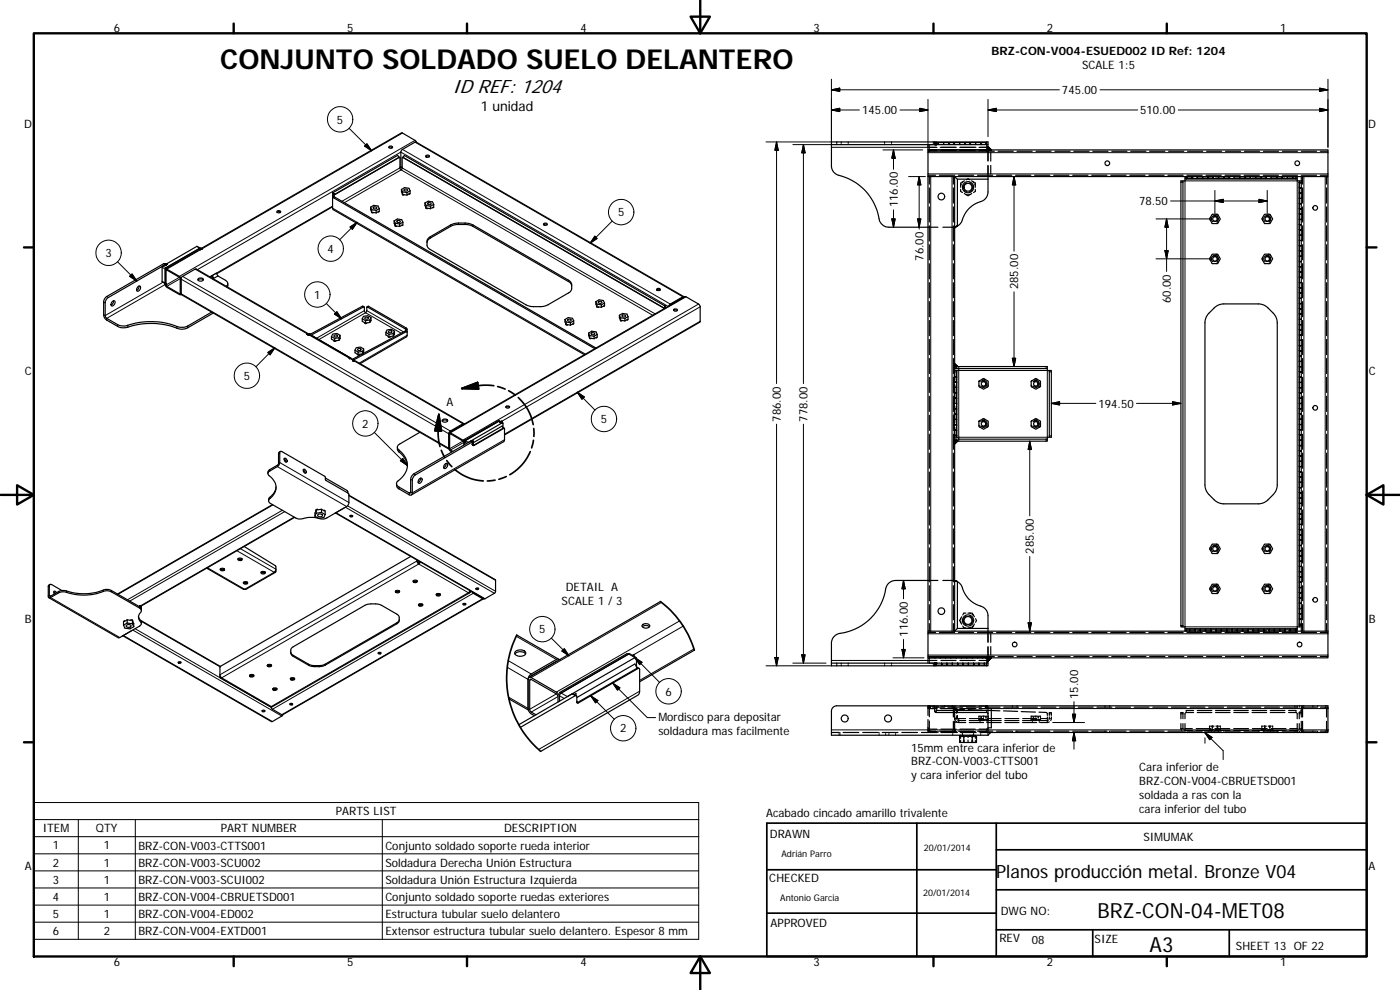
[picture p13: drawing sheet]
<svg xmlns="http://www.w3.org/2000/svg" width="420mm" height="297mm" viewBox="0 0 420 297" stroke-linecap="round" stroke-linejoin="round" font-family="sans-serif">
<defs><g id="words">
<text font-size="8.2" x="66" y="20.7">CONJUNTO SOLDADO SUELO DELANTERO</text>
<g font-size="6.3">
<text x="329.4" y="275.4">BRZ-CON-04-MET08</text>
<text x="345" y="285.6">A3</text>
</g>
<text font-size="5.8" x="135.8" y="28">ID REF: 1204</text>
<text font-size="5.5" x="298.9" y="263.4">Planos producción metal. Bronze V04</text>
<text font-size="4.1" x="144.3" y="33.4">1 unidad</text>
<g font-size="3.5">
<text x="34.2" y="9.6">6</text>
<text x="104.2" y="9.6">5</text>
<text x="174.2" y="9.6">4</text>
<text x="244.2" y="9.6">3</text>
<text x="314.2" y="9.6">2</text>
<text x="384.2" y="9.6">1</text>
<text x="297.6" y="16.5">BRZ-CON-V004-ESUED002 ID Ref: 1204</text>
<text x="324.7" y="20.7">SCALE 1:5</text>
<text x="318.7" y="28.2">745.00</text>
<text x="258.7" y="34.3">145.00</text>
<text x="342.2" y="34.3">510.00</text>
<text x="7.3" y="38.4">D</text>
<text x="101.1" y="37.1">5</text>
<text x="410.6" y="38.4">D</text>
<text x="185.5" y="64.9">5</text>
<text x="269.4" y="62.2" transform="rotate(-90 269.4 62.2)">116.00</text>
<text x="341.8" y="61.6">78.50</text>
<text x="31.7" y="77.2">3</text>
<text x="98.3" y="75.9">4</text>
<text x="277.1" y="78.3" transform="rotate(-90 277.1 78.3)">76.00</text>
<text x="94.3" y="89.7">1</text>
<text x="305.6" y="86.8" transform="rotate(-90 305.6 86.8)">285.00</text>
<text x="351.4" y="91" transform="rotate(-90 351.4 91)">60.00</text>
<text x="7.4" y="112.6">C</text>
<text x="410.8" y="112.6">C</text>
<text x="73.2" y="114">5</text>
<text x="134" y="121.7">A</text>
<text x="329.7" y="122.3">194.50</text>
<text x="108.7" y="128.4">2</text>
<text x="180.3" y="127">5</text>
<text x="234.3" y="126.5" transform="rotate(-90 234.3 126.5)">786.00</text>
<text x="242.4" y="126.5" transform="rotate(-90 242.4 126.5)">778.00</text>
<text x="310.3" y="166.2" transform="rotate(-90 310.3 166.2)">285.00</text>
<text x="169.8" y="177.2">DETAIL A</text>
<text x="168.5" y="181.4">SCALE 1 / 3</text>
<text x="7.4" y="186.9">B</text>
<text x="161.8" y="190">5</text>
<text x="272.4" y="191.1" transform="rotate(-90 272.4 191.1)">116.00</text>
<text x="410.8" y="186.9">B</text>
<text x="199.7" y="208.7">6</text>
<text x="323.6" y="209.7" transform="rotate(-90 323.6 209.7)">15.00</text>
<text x="186.1" y="219.8">2</text>
<text x="197.6" y="216.3">Mordisco para depositar</text>
<text x="197.6" y="220.5">soldadura mas facilmente</text>
<text x="273.4" y="225.5">15mm entre cara inferior de</text>
<text x="273.4" y="229.7">BRZ-CON-V003-CTTS001</text>
<text x="273.4" y="233.8">y cara inferior del tubo</text>
<text x="341.9" y="231.4">Cara inferior de</text>
<text x="341.9" y="235.5">BRZ-CON-V004-CBRUETSD001</text>
<text x="341.9" y="239.7">soldada a ras con la</text>
<text x="100.8" y="244.6">PARTS LIST</text>
<text x="229.9" y="245.1">Acabado cincado amarillo trivalente</text>
<text x="341.9" y="243.9">cara inferior del tubo</text>
<text x="12.8" y="249.7">ITEM</text>
<text x="28.8" y="249.8">QTY</text>
<text x="66.3" y="249.7">PART NUMBER</text>
<text x="151.3" y="249.8">DESCRIPTION</text>
<text x="231.1" y="251.4">DRAWN</text>
<text x="15.9" y="254.9">1</text>
<text x="31.1" y="254.9">1</text>
<text x="41.5" y="254.9">BRZ-CON-V003-CTTS001</text>
<text x="115.7" y="254.9">Conjunto soldado soporte rueda interior</text>
<text x="343.2" y="252.3">SIMUMAK</text>
<text x="7.4" y="261.1">A</text>
<text x="15.9" y="260">2</text>
<text x="31.1" y="260">1</text>
<text x="41.5" y="260">BRZ-CON-V003-SCU002</text>
<text x="115.7" y="260.2">Soldadura Derecha Unión Estructura</text>
<text x="410.8" y="261.1">A</text>
<text x="15.9" y="265.2">3</text>
<text x="31.1" y="265.1">1</text>
<text x="41.5" y="265.2">BRZ-CON-V003-SCUI002</text>
<text x="115.7" y="265.3">Soldadura Unión Estructura Izquierda</text>
<text x="230.9" y="264.6">CHECKED</text>
<text x="15.9" y="270.3">4</text>
<text x="15.9" y="275.4">5</text>
<text x="31.1" y="270.3">1</text>
<text x="31.1" y="275.4">1</text>
<text x="41.5" y="270.3">BRZ-CON-V004-CBRUETSD001</text>
<text x="41.5" y="275.4">BRZ-CON-V004-ED002</text>
<text x="115.7" y="270.3">Conjunto soldado soporte ruedas exteriores</text>
<text x="115.7" y="275.4">Estructura tubular suelo delantero</text>
<text x="300.3" y="274.5">DWG NO:</text>
<text x="15.9" y="280.6">6</text>
<text x="31.1" y="280.6">2</text>
<text x="41.5" y="280.6">BRZ-CON-V004-EXTD001</text>
<text x="115.7" y="280.6">Extensor estructura tubular suelo delantero. Espesor 8 mm</text>
<text x="231.3" y="278.2">APPROVED</text>
<text x="299.9" y="282.6">REV</text>
<text x="309.7" y="283.3">08</text>
<text x="328.5" y="283">SIZE</text>
<text x="370.9" y="285.1">SHEET 13 OF 22</text>
<text x="34.2" y="289.9">6</text>
<text x="104.2" y="289.9">5</text>
<text x="174.2" y="289.9">4</text>
<text x="244.2" y="289.9">3</text>
<text x="314.2" y="289.9">2</text>
<text x="384.2" y="289.9">1</text>
</g>
<g font-size="2.7">
<text x="234.5" y="257.1">Adrián Parro</text>
<text x="277.3" y="255.2">20/01/2014</text>
<text x="277" y="268.7">20/01/2014</text>
<text x="234.2" y="270.2">Antonio Garcia</text>
</g>
</g></defs>
<g fill="none" stroke="#000" stroke-width=".36">
<path d="M99.8 59.5l.2-.2 78.5 45.3M99.9 59.3l.5-.2 78.4 45.3M100 57.8l.3 .6M100 58.2l.3 .2M100 57.8l19.4-11.2 .3 .6-19.4 11.2M100 57.8v.4M100 58.2l-.2 .5v3.9l.2 .3 75.4 43.5M116.7 44.3l.4-.2 .7 .2M116.7 44a.57 .57 0 0 1 .7-.2 .57 .57 0 0 1 .4 .5 .57 .57 0 0 1-.7 .2 .57 .57 0 0 1-.4-.5zM119.6 47l.3 .2M120.4 50.2l-.4 .2M120.5 56.8v.8l.3 .9"/>
<path d="M120.5 56.8l.9-.5 1.3 .2 .4 .8M120.5 56.8l.3 .8 1.3 .2M120.7 50.5l-.4-.5 .1-4.8 4.4-2.6 80.5 46.4M120.8 58.5h1.3M120.8 57.6v.9M121 47.2l.3-.6 78.4 45.3M121 47.2l78.3 45.3M121 47.2l-.3 .2v3.1a.35 .35 0 0 1-.3 .5 .35 .35 0 0 1-.4-.5l-.1-3.3-19.5 11.2-.2 .7M121.1 47.1l-.3 .1M121.3 56.9a.5 .5 0 0 1 .6-.2 .5 .5 0 0 1 .3 .5 .54 .54 0 0 1-.5 .2 .54 .54 0 0 1-.4-.5zM122.1 57.8v.7M123.1 57.3l-1 .5"/>
<path d="M123.1 57.3v.8l-1 .4M125 42.7l-.4-.6-4.2-2.2-60.2 34.7M127.8 46.7a.52 .52 0 0 1 .7-.2 .52 .52 0 0 1 .2 .6 .58 .58 0 0 1-.6 .1 .58 .58 0 0 1-.3-.5zM127.8 47l.4-.2 .7 .2M249.5 43.4v6.3a3.2 3.2 0 0 0 3.2 3.2 16.3 16.3 0 0 1 11.3 13.6 3 3 0 0 0 2.8 1.7h14.7M249.5 43.4h46.6M252.5 42.6v.2M252.5 43.1v.3M254.6 42.6v.2M254.6 43.1v.3M265.5 42.6v.2M265.5 43.1v.3"/>
<path d="M267.6 42.6v.2M267.6 43.1v.3M278.5 45.4h.1M278.5 45v8M278.5 53v136.4h8M278.5 53h8M278.5 52.6h2.3M278.5 45h.4M278.5 43.4v1.6M278.8 45.4h19.6M278.9 45.2h2.3M278.9 53v2.2"/>
<path d="M278.9 56.4v4.5M278.9 45h17.2M278.9 44.2h2.3M278.9 45h.1M278.9 45v.4l.1-.2M279.1 45.1l-.1 .1M279.3 45h-.4h17.2M280.5 42.6v.8M280.5 42.6h16v.8M280.5 42.6h-31v.8M280.5 42.8l.6 .6M280.9 43.4v-.6h15.2v.6"/>
<path d="M281.2 45l-2.3 .1M281.9 52.6h4.6M282.4 45h4.5M282.4 45.2h4.5M282.4 44.2h4.5M286.1 53v2.2M286.1 56.4v4.5M286.5 53h104M286.5 53v61.2M286.5 53l.8 .8v14M287.3 53.8h9.2M287.6 52.6h4.6"/>
<path d="M288.1 45h4.6M288.1 45.2h4.6M288.1 44.2h4.6M288.3 55.4v.8M288.3 56.8v.6l.6 .4M288.5 55.2l-.2 .4M288.5 54.8l-.2 .3M288.9 54.6l-.2 .3M288.9 54.6l-.2 .1M289.4 58.1l.5 .3M289.4 54.3l-.5 .3M289.9 58.4h.4"/>
<path d="M289.9 58.4l.2 .1M290.7 58.4h.4M290.7 58.6h-.4M291.1 54l-.6-.4-.5 .4M291.1 58.4l-.2 .1M291.6 54.3l.5 .3M291.6 58.1l-.5 .3M292.1 54.6l.2 .3M292.1 54.6l.2 .1M292.5 55.2l.2 .4M292.5 54.8l.2 .3M292.7 56.8v.6l-.5 .4"/>
<path d="M292.7 55.4v.8M293.4 52.6h4.5M293.8 45l2.3 .1M293.8 44.2h2.3M295.7 45l.2 .1M295.9 45h.2M296 45.1l.1 .2M296.1 43.4h.4v1.6M296.1 45h.4M296.1 45.2h-2.3M296.1 45v.4l-.1-.2M296.5 45h102v8"/>
<path d="M296.5 45v3.3M296.5 44l1 1h-1M296.5 49.6v8a3.2 3.2 0 0 1-2.8 3.1 8.5 8.5 0 0 0-5.2 6l-1.2 1.2M297.3 45.8v2.5M297.3 49.6v2.6M299.1 52.6h4.5M299.5 45.4h4.6M304.8 52.6h4.6M305.2 45.4h4.6M310.5 52.6h4.6M310.9 45.4h4.6M316.2 52.6h4.6"/>
<path d="M316.6 45.4h4.6M321.9 52.6h4.6M322.3 45.4h4.5M327.6 52.6h4.6M328 45.4h4.5M333.4 52.6h4.5M333.7 45.4h4.5M339.1 52.6h4.6M339.3 45.4h4.6M344.8 52.6h4.6M345 45.4h4.6M350.5 52.6h4.6"/>
<path d="M350.7 45.4h4.6M354.4 54.3h.6v133.8h-.6zM355.6 53.7a.42 .42 0 0 1 0 .6 .42 .42 0 0 1-.6 0M356 53v.6h32.9v-.6M356.2 52.6h4.6M356.4 45.4h4.6M358.2 53.1h-2.6v.6h33.7v-.6h-2.6M359.3 53.1h4.4M361.9 52.6h4.6M362.1 45.4h4.5M364.8 53.1h4.4M367.7 52.6h4.5"/>
<path d="M367.8 45.4h4.5M370.3 53.1h4.3M373.4 52.6h4.6M373.5 45.4h4.5M375.8 53.1h4.3M379.1 52.6h4.6M379.2 45.4h4.5M381.2 53.1h4.4M384.8 52.6h4.6M384.9 45.4h4.5M389.3 53.7a.42 .42 0 0 0 0 .6 .42 .42 0 0 0 .6 0M389.9 54.7v133"/>
<path d="M389.9 54.7h.6M390.5 52.6h4.6M390.5 53h8v136.4M390.5 54.3h-.6v.4M390.5 53v136.4M390.6 45.4h4.5M390.9 53v2.2M390.9 56.4v4.5M396.2 52.6h2.3M396.2 45.4h2.3M398.1 53v2.2M398.1 56.4v4.5"/>
<path d="M48.9 79.8l-.2 .4v4.2l.9 .7M49.7 79.3l-.6-.2-17.1 9.9-.5 .5-.4 1.1 .2 4.5 .7 1 3.3 1.8a5 5 0 0 0 4.6-.2 23.5 23.5 0 0 1 14.2 1l2-.2 7.9-4.6M60 74.5l.2 .1M60 74.5l.2 .2-10.1 5.8M60 74.5l-10.2 5.8M60.1 74.5l-1.1-.6-26.5 15.4a1.9 1.9 0 0 0-.9 1.6l.1 4.3 3.6 2.2a4.4 4.4 0 0 0 3.8-.1 23 23 0 0 1 15 .9l2-.3 7.4-4.3M60.2 74.5h.2M83.1 63.7l.6-.2 .5 .2M83.2 63.4a.58 .58 0 0 1 .6-.2 .58 .58 0 0 1 .4 .5 .58 .58 0 0 1-.6 .2 .58 .58 0 0 1-.4-.5zM99.8 62l-34.8 20.1M111.2 62.2l.4 1.6M111.2 62.2l1-.6 1.3 .2 .3 .8"/>
<path d="M111.2 62.2l.4 .7 1.3 .2M111.6 63.8l1.3 .1M111.6 62.9v.9M112 62.2l.2-.1a.5 .5 0 0 1 .5-.1 .5 .5 0 0 1 .3 .5 .56 .56 0 0 1-.6 .2 .56 .56 0 0 1-.4-.5zM112.9 63.1v.8M113.8 62.6l-.9 .5M113.8 62.6v.9l-.9 .4M118.3 66.3v.7l.3 .9M118.3 66.3l1-.6 1.3 .2 .3 .8M118.3 66.3l.3 .7 1.3 .2M118.6 67.9h1.3M118.6 67v.9"/>
<path d="M119.1 66.3a.5 .5 0 0 1 .6-.2 .5 .5 0 0 1 .3 .6 .55 .55 0 0 1-.5 .1 .55 .55 0 0 1-.4-.5zM119.9 67.2v.7M120.9 66.7l-1 .5M120.9 66.7v.8l-1 .4M127.5 60.9v.8l.4 .8M127.5 60.9l1-.5 1.3 .2 .4 .7M127.5 60.9l.4 .8 1.3 .2M127.9 62.5l1.3 .1M127.9 61.7v.8M128.2 72.8l.2-.7 .7-.7 6.5-3.7 1.6-.3 3.6 .1 1.1 .4 29 16.7 .7 1.2M128.4 61a.5 .5 0 0 1 .6-.3 .5 .5 0 0 1 .3 .6 .56 .56 0 0 1-.9-.3zM128.6 71.4l7.3-4.2 1.3-.2 2.4-.1 2 .4 29.3 16.9 .6 1v1.6l-.6 .9-6.7 3.9-1.2 .3-2.8 .1-2.1-.4-29.2-16.9-.5-.4-.2-.8v-1.4z"/>
<path d="M129.2 61.9v.7M130.2 61.3l-1 .6M130.2 61.3v.9l-1 .4M163.2 67.1a.5 .5 0 0 1 .6-.2 .5 .5 0 0 1 .3 .6 .54 .54 0 0 1-.6 .1 .54 .54 0 0 1-.3-.5zM163.2 67.4l.5-.2 .5 .2M278.9 62.1v4.5M278.9 67.8v4.5M278.9 73.4v4.6M278.9 79.1v4.6M283 68.2h3.1M286.1 62.1v4.5M286.1 67.8v4.5"/>
<path d="M286.1 73.4v4.6M286.1 79.1v4.6M286.5 68.1h-.2M286.5 68.1h.1M286.5 68.1l.8-.3zM286.6 68.1h.1M287.2 67.9l-.7 .2M287.2 67.9h.1M287.3 67.9h.1M287.3 67.9h-.1M363.2 65.3v.3M363.2 65.8v.2"/>
<path d="M363.2 77.3v.3M363.2 77.8v.2M363.8 76.3h1.6l.8 1.4-.8 1.4h-1.6l-.8-1.4zM363.8 64.3h1.6l.8 1.4-.8 1.4h-1.6l-.8-1.4zM364 78.5a1.05 1.05 0 0 1-.2-1.5 1.05 1.05 0 0 1 1.6 0 1.05 1.05 0 0 1-.2 1.5M364 66.5a1.04 1.04 0 0 1-.2-1.5 1.04 1.04 0 0 1 1.6 0 1.04 1.04 0 0 1-.2 1.5M365 76.3l.2 .1M365 64.3l.2 .1M365.2 79l-.2 .1M365.2 67l-.2 .1M365.4 76.5l.2 .1M365.4 64.5l.2 .1"/>
<path d="M365.6 78.7l-.2 .1M365.6 66.7l-.2 .1M378.9 65.3v.3M378.9 65.8v.2M378.9 77.3v.3M378.9 77.8v.2M379.5 64.3h1.6l.8 1.4-.8 1.4h-1.6l-.8-1.4zM379.5 76.3h1.6l.8 1.4-.8 1.4h-1.6l-.8-1.4zM379.7 66.5a1.04 1.04 0 0 1-.2-1.5 1.04 1.04 0 0 1 1.6 0 1.04 1.04 0 0 1-.2 1.5M379.7 78.5a1.05 1.05 0 0 1-.2-1.5 1.05 1.05 0 0 1 1.6 0 1.05 1.05 0 0 1-.2 1.5M380.7 64.3l.2 .1M380.7 76.3l.2 .1"/>
<path d="M380.9 67l-.2 .1M380.9 79l-.2 .1M381.1 64.5l.2 .1M381.1 76.5l.2 .1M381.3 66.7l-.2 .1M381.3 78.7l-.2 .1M390.9 62.1v4.5M390.9 67.8v4.5M390.9 73.4v4.6M390.9 79.1v4.6M398.1 62.1v4.5M398.1 67.8v4.5"/>
<path d="M398.1 73.4v4.6M398.1 79.1v4.6M33.6 90.6a.56 .56 0 0 1 .9-.2 .56 .56 0 0 1-.1 .9 .53 .53 0 0 1-.5 .5 .53 .53 0 0 1-.6-.4zM34.1 90.2a1.26 1.26 0 0 1-.8 1.3M41.4 86a.47 .47 0 0 1 .7-.1 .47 .47 0 0 1 0 .7 .67 .67 0 0 1-.4 .7 .67 .67 0 0 1-.7-.2l.1-.5zM41.7 85.8a1.2 1.2 0 0 1-.7 1.3M49.5 85l.1 .2M49.8 81.1l.3-.1 4 2.5-.1 4.6-4.1-2.4zM49.8 80.3l-.2 .5v4.2M49.8 80.3l.3 .2M49.9 80.4l.1 .2M50 80.6l-.2 .1"/>
<path d="M50.1 80.5l-.1 .1M54.3 83.7l-.3-.7-3.9-2.2h-.4l-.1 4.6 .2 .5 4 2.5h.4l.1-.3M54.3 83.7l.4-.7 4.2-2.3 80.4 46.4M54.3 83.7v4.4M54.3 88.1l.2 .3 80.2 46.3M54.4 88.3l-.2 .1M59.4 84a1.1 1.1 0 0 1 1.6 0M59.5 83.6l.1-.1a.87 .87 0 0 1 1.4 .5 .9 .9 0 0 1-.9 .4 .9 .9 0 0 1-.7-.6zM65.4 82.8l2.3 1.3a1.07 1.07 0 0 1 .2 1.9M65.4 82.8l-.5-.8-1.9 1.1M65.4 82.8l-1.5 .8M68.4 85.1l-.2 1"/>
<path d="M108.7 95.7v.7l1 .7M108.7 95.7l1 .5M108.7 95.7l.4-.8 1.3-.2 .9 .6-.3 .7M109.3 92.1l-.5-.2-16 8.4M109.6 95.2a.51 .51 0 0 1 .6-.1 .51 .51 0 0 1 .3 .5 .49 .49 0 0 1-.6 .3 .49 .49 0 0 1-.3-.7zM109.7 96.2v.9M110.1 92.1l.4-.2 11.5 6.5 .2 .3v2.1l-.2 .3-13.9 8M111 96.8l-1.3 .3M111 96l-1.3 .2M111 96v.8M111.2 96.3h.1M111.2 96.3l-.2 .5"/>
<path d="M111.3 95.3l-.1 1M115.8 99.7l.3-.7 1.3-.2 1 .5-.4 .8M115.8 99.7v.8l.9 .7M115.8 99.7l.9 .6M116.7 99.3a.46 .46 0 0 1 .6-.2 .46 .46 0 0 1 .2 .7 .46 .46 0 0 1-.6 .1 .46 .46 0 0 1-.2-.6zM118.4 99.3l-.1 1.1M121.8 99.3l-.1-.6-11.5-6.6-.1 1.1-.4 .6-.3-.5-.2-1.2-15.9 8.5M122.1 99.5l-.5-.2-15.8 8.5M122.2 99.7l-.2-.2-15.9 8.5 .2 .1M169.6 95.9v.7l.3 .9M169.6 95.9l.9-.6 1.3 .2 .4 .8M169.6 95.9l.3 .7 1.3 .2"/>
<path d="M169.9 97.5l1.3 .1M169.9 96.6v.9M170.5 95.8a.49 .49 0 0 1 .6-.1 .49 .49 0 0 1 .2 .5 .47 .47 0 0 1-.6 .2 .47 .47 0 0 1-.2-.6zM171.2 96.8v.8M172.2 96.3l-1 .5M172.2 96.3v.9l-1 .4M176.6 99.9v.8l.4 .9M176.6 99.9l1-.5 1.3 .2 .3 .8M176.6 99.9l.4 .8 1.3 .2M177.4 100a.53 .53 0 0 1 .7-.2 .53 .53 0 0 1 .3 .5 .58 .58 0 0 1-.6 .2 .58 .58 0 0 1-.4-.5zM178.8 90.5l.4 1.6M178.8 90.5l1-.5 1.3 .2 .3 .7"/>
<path d="M178.8 90.5l.4 .7 1.3 .3M179.2 92.1l1.3 .1M179.2 91.2v.9M179.6 90.6a.53 .53 0 0 1 .6-.3 .53 .53 0 0 1 .4 .6 .59 .59 0 0 1-1-.3zM180.5 91.5v.7M181.4 90.9l-.9 .6M181.4 90.9v.9l-.9 .4M185.9 94.6l.4 .8 1.2 .1M185.9 94.6v.8l.4 .8M185.9 94.6l.9-.6 1.4 .3 .3 .7M186.3 96.2l1.2 .1M186.3 95.4v.8"/>
<path d="M186.8 94.6a.51 .51 0 0 1 .6-.1 .51 .51 0 0 1 .3 .5 .48 .48 0 0 1-.7 .2 .48 .48 0 0 1-.2-.6zM187.5 95.5v.8M188.5 95l-1 .5M188.5 95v.9l-1 .4M197.1 86.7a.51 .51 0 0 1 .7-.2 .51 .51 0 0 1 .2 .6 .57 .57 0 0 1-.6 .1 .57 .57 0 0 1-.3-.5zM197.1 87l.4-.2 .7 .2M199.3 92.5l.1 .1M199.7 91.9l-.4 .6M199.7 92.3l.1 .1M199.7 92.3l-.4 .2M199.7 91.9v.4M202.2 93.2l.6-.2 .5 .2"/>
<path d="M202.3 92.8a.58 .58 0 0 1 .6-.1 .58 .58 0 0 1 .4 .5 .52 .52 0 0 1-.7 .2 .52 .52 0 0 1-.3-.6zM205.1 89.3l-4.1 2.3M205.3 89.1l-.4-.1-3.7 2.2-.5 .6M278.9 84.8v4.5M278.9 90.5v4.5M278.9 96.2v4.5M286.1 84.8v4.5M286.1 90.5v4.5M286.1 96.2v4.5M362.8 94l2-1.9 .7-.5 1.3-.4h11.3l1.3 .4 1.1 .8 1.9 1.9 .8 1.6 .1 50.1-.4 1.3-.7 1.1-2 1.9-1.6 .8h-12.2l-2-1.1-1.9-2-.8-1.6-.1-49.6 .4-1.7zM390.9 84.8v4.5M390.9 90.5v4.5"/>
<path d="M390.9 96.2v4.5M398.1 84.8v4.5M398.1 90.5v4.5M398.1 96.2v4.5M93.7 100.8l.1 .1M99.5 101v.7l.9 .7M99.5 101l.9 .5M99.5 101l.3-.8 1.3-.1 1 .5-.4 .7M100.3 100.7a.53 .53 0 0 1 .6-.3 .53 .53 0 0 1 .4 .6 .58 .58 0 0 1-1-.3zM100.4 101.5v.9M101.7 102.1l-1.3 .3M101.7 101.3l-1.3 .2"/>
<path d="M101.7 101.3v.8M102 101.6v.1M102 101.7l-.3 .4M102.1 100.6l-.1 1.1M105 107.3l.2 .1M105.2 107.4h.1M105.2 107.4l.2 .1M106.5 105.1v.7l1 .7M106.5 105.1l1 .5M106.5 105.1l.4-.8 1.3-.2 .9 .6-.3 .7M107.4 104.7a.46 .46 0 0 1 .7-.2 .46 .46 0 0 1 .1 .6 .46 .46 0 0 1-.6 .1 .46 .46 0 0 1-.2-.5zM107.5 105.6v.9"/>
<path d="M108.8 106.2l-1.3 .3M108.8 105.4l-1.3 .2M108.8 105.4v.8M109 105.7l.1 .1M109.1 105.8v-.2l-.3 .6M109.1 104.7v1.1M116.7 100.3v.9M118 100.1l-1.3 .2M118 100.1v.7M118 100.8l-1.3 .4M118.3 100.4h.1M118.3 100.4v-.1l-.3 .5"/>
<path d="M177 101.6h1.3M177 100.7v.9M178.3 100.9v.7M179.2 100.4l-.9 .5M179.2 100.4v.8l-.9 .4M278.9 101.9v4.5M278.9 107.5v4.6M278.9 113.2v4.6M278.9 118.9v4.5M286.1 101.9v4.5M286.1 107.5v4.6M286.1 113.2v4.6"/>
<path d="M286.1 118.9v4.5M286.5 111.2h.6v.4M286.5 115.4v5.1M286.5 110h27.8v.6h-27.8M286.5 109.2l.8 .8M287.1 111.6v19.2M287.1 111.6h-.7v19.2h.7M287.7 110.4v.2a.42 .42 0 0 1 0 .6 .42 .42 0 0 1-.6 0M287.7 110v.2M293.8 115.6l.1 .2M293.8 114.4l1.4-.8 1.4 .8v1.6l-1.4 .8-1.4-.8zM294 116l.1 .2"/>
<path d="M294.3 114.6a1.04 1.04 0 0 1 1.6-.2 1.04 1.04 0 0 1 0 1.6 1.04 1.04 0 0 1-1.6-.2M294.8 113.8h.3M295.3 113.8h.2M296.3 116l-.1 .2M296.6 115.6l-.2 .2M309.5 115.6l.1 .2M309.5 114.4l1.4-.8 1.4 .8v1.6l-1.4 .8-1.4-.8zM309.7 116l.1 .2M310 114.6a1.03 1.03 0 0 1 1.6-.2 1.03 1.03 0 0 1 0 1.6 1.03 1.03 0 0 1-1.6-.2M310.5 113.8h.2M311 113.8h.2M312 116l-.1 .2"/>
<path d="M312.3 115.6l-.2 .2M314.3 110.6a.42 .42 0 0 0 .1 .5 .42 .42 0 0 0 .5 .1M314.9 111.2h.6v20h-.6zM390.9 101.9v4.5M390.9 107.5v4.6M390.9 113.2v4.6M390.9 118.9v4.5M398.1 101.9v4.5M398.1 107.5v4.6M398.1 113.2v4.6M398.1 118.9v4.5M84.1 135.5h.5l12.9 7.4 .3 1.2 6.8 4 .1 2.9-.5 .9-6.1 3.5a4.5 4.5 0 0 1-3.7-.1l-3 .2a3.3 3.3 0 0 1-2.7-.1l-7.6-4.4a.79 .79 0 0 1-.5-.6 .79 .79 0 0 1 .4-.8 4.1 4.1 0 0 0-.4-7l-.2-.6 .2-.4 2.8-1.7 .4-.5z"/>
<path d="M84.2 135.4l-.6 .6-.1 3.3-2.7 1.7-.4 .5v.6M85.2 137.7l.4 .3 .2 .7M85.3 137.6a.62 .62 0 0 1 .8 .3 .62 .62 0 0 1-.2 .8 .89 .89 0 0 1-.6-1.1zM119.3 134.2l.1 1.1a7 7 0 0 1 2.9 4.5M126 129.7l-6 3.5a1.01 1.01 0 0 0-.7 .8 1.01 1.01 0 0 0 .4 1 5.3 5.3 0 0 1-.2 9.3 1.05 1.05 0 0 0-.5 1 1.05 1.05 0 0 0 .7 .9l3.4 1.7 .1-4.1 .2-.7 .6-.8 17.4-10 .5 .3M132.7 126.3a1.08 1.08 0 0 1 1.6 0M132.8 126a.93 .93 0 0 1 1.5 .3 .94 .94 0 0 1-1.6-.2zM133.6 139.2a.47 .47 0 0 1 .7-.1 .47 .47 0 0 1 0 .7 .65 .65 0 0 1-.4 .7 .65 .65 0 0 1-.7-.2v-.6zM133.9 139a1.18 1.18 0 0 1-.8 1.3M134.7 130.2l.1-.4 .4 .1 3.9 2.2 .3 .8M134.7 130.2v4.4l.3 .6 .6 .4M134.7 130.2v4.3"/>
<path d="M134.8 129.8l70.7-40.8h.4l4.1 2.6v5.1l-58.6 33.8M139.1 127.4l-4.1 2.3M139.2 133.5l-.2-1.1-4-2.3-.1 4.6 1 .7M139.4 127.2l-.5-.1-3.7 2.2-.5 .9M139.4 132.1l.2 .1M139.5 127.1l-.2 .1M139.6 132.2l-.2 .4v.8M141.6 132.4l.3-.2v.4M142 133.5l-.2-.9-17.3 10-.8 1.3v4a.58 .58 0 0 1-.2 .6 .58 .58 0 0 1-.7 0l-3.5-2.1-.3-.5v-.8M142 133.5l.2 .2 9.2-5.2-.1 3.9-27.8 16.1M142 133.4l.1 .2M142 133.5l.1 .1"/>
<path d="M142 132.9l8.7-5.1 .4 .6-9 5.2M149.8 126.3l1.1 .6M149.8 126.3h-.2l-10.2 5.8 .1 .2M149.8 126.3l-10.2 5.9M150.4 126.5l.2-.1v.3M150.9 128.2l-.1-1.3-10.2 5.8M151 128.3l.4 .2M151.8 122.2l.6-.2 .5 .2M151.9 122a.49 .49 0 0 1 .6-.3 .49 .49 0 0 1 .3 .6 .53 .53 0 0 1-.6 .2 .53 .53 0 0 1-.3-.5zM278.9 124.6v4.5M278.9 130.3v4.5M278.9 136v4.5"/>
<path d="M286.1 124.6v4.5M286.1 130.3v4.5M286.1 136v4.5M286.5 121.8v5.1M286.5 128.2v61.2M286.5 131.8h27.8M287.1 131.2a.42 .42 0 0 1 .6 0 .42 .42 0 0 1 0 .6v.2M287.1 130.8v.4h-.6M287.3 132.4l-.8 .8M287.7 132.2v.2M293.8 127.6l.1 .2M293.8 126.4l1.4-.8 1.4 .8v1.6l-1.4 .8-1.4-.8z"/>
<path d="M294 128l.1 .2M294.3 126.6a1.04 1.04 0 0 1 1.6-.2 1.04 1.04 0 0 1 0 1.5 1.04 1.04 0 0 1-1.6-.1M294.8 125.8h.3M295.3 125.8h.2M296.3 128l-.1 .2M296.6 127.6l-.2 .2M309.5 127.6l.1 .2M309.5 126.4l1.4-.8 1.4 .8v1.6l-1.4 .8-1.4-.8zM309.7 128l.1 .2M310 126.6a1.03 1.03 0 0 1 1.6-.2 1.03 1.03 0 0 1 0 1.5 1.03 1.03 0 0 1-1.6-.1M310.5 125.8h.2M311 125.8h.2"/>
<path d="M312 128l-.1 .2M312.3 127.6l-.2 .2M314.3 131.8v.6h-27.8M314.9 131.2a.43 .43 0 0 0-.5 .1 .43 .43 0 0 0-.1 .4v.1M390.9 124.6v4.5M390.9 130.3v4.5M390.9 136v4.5M398.1 124.6v4.5M398.1 130.3v4.5M398.1 136v4.5M81.8 151.4l-46.5 26.8M82.8 146a5 5 0 0 1-2.1 3.5l-.1 .8"/>
<path d="M88.4 155.2l-46.5 26.9M91 141l.5 .5 .1 .5M91.1 140.8a.65 .65 0 0 1 .7 .4 .65 .65 0 0 1-.2 .8 .84 .84 0 0 1-.5-1.2zM94.9 152.9v1.1M94.9 152.9l-.4 1v1M95.4 154.5a.79 .79 0 0 1 .8-.3 .79 .79 0 0 1 .6 .6 .8 .8 0 0 1-.8 .3 .8 .8 0 0 1-.6-.6zM96.5 153.8l1.1 .6M96.5 153.8l-1.6 .2-.4 .9M96.5 152.8v1M96.5 152.8l1.1 .5v1.1M96.5 152.8l-1.6 .1M97.6 154.4l-.4 .9-1.6 .2-1.1-.6"/>
<path d="M97.7 143.4l6.5 3.8 .2 .7M103.3 152.4l-2.8 1.7M104.7 148.6l43.9 25.3 .1 3.8-3.3 2-44.7-25.8M105 154.7h.8M125.8 143.8a.55 .55 0 0 1 .8-.2 .55 .55 0 0 1-.1 .9 .53 .53 0 0 1-.4 .5 .53 .53 0 0 1-.6-.4zM126.2 143.4a1.26 1.26 0 0 1-.7 1.3M278.9 141.6v4.6M278.9 147.3v4.5M278.9 153v4.5M278.9 158.7v4.5M286.1 141.6v4.6M286.1 147.3v4.5"/>
<path d="M286.1 153v4.5M286.1 158.7v4.5M390.9 141.6v4.6M390.9 147.3v4.5M390.9 153v4.5M390.9 158.7v4.5M398.1 141.6v4.6M398.1 147.3v4.5M398.1 153v4.5M398.1 158.7v4.5M15 175.3l-.5 .6v3.3l.5 .2 2.6-1.5a4.2 4.2 0 0 1 3.6 .2 18 18 0 0 0 10.7-.9l1.5 .4 8.5 4.9a.87 .87 0 0 1 .5 .7 .87 .87 0 0 1-.4 .8 2.04 2.04 0 0 0 .4 2.9l-.1 .5-.4 .5-6.3 3.5-20.9-12.1M16.1 177.6l.5 .5"/>
<path d="M17 177.8a.42 .42 0 0 0-.4-.4 .42 .42 0 0 0-.5 .3l.2 .5M18.6 177.2l-3.1-1.8-.4-.1-.2 .2-.1 3.2 .2 .2 2.6-1.4a4.2 4.2 0 0 1 3.6 .2 18 18 0 0 0 10.7-.9l1.5 .4 8.5 4.9 .4 .4 .1 .7M62 170.5l11.2 6.3h.6l8.8-5.1M66.1 170.7a.9 .9 0 0 0 1.2 0M66.2 170.6a.63 .63 0 0 1 .7-.1 .63 .63 0 0 1 .4 .6 .62 .62 0 0 1-.7 .2 .62 .62 0 0 1-.4-.7zM66.3 170.6a.48 .48 0 0 0 .9 0M71.4 167.7a.68 .68 0 0 1 .7-.3 .68 .68 0 0 1 .5 .6 .7 .7 0 0 1-.7 .2 .7 .7 0 0 1-.5-.5zM71.4 167.7a.9 .9 0 0 0 1.2 0M71.6 167.5a.48 .48 0 0 0 .8 0M73.1 174.8l.6 .2 .6-.2M73.1 174.7a.63 .63 0 0 1 .7-.2 .63 .63 0 0 1 .5 .6 .71 .71 0 0 1-1.2-.3zM73.3 174.6a.46 .46 0 0 0 .8 0"/>
<path d="M73.3 164l9.3 5.7 .2 1.8-.5 .2 .5-.9M78.4 171.7a.93 .93 0 0 0 1.2 0M78.5 171.6a.62 .62 0 0 1 .6-.2 .62 .62 0 0 1 .5 .6 .6 .6 0 0 1-.8 .2 .6 .6 0 0 1-.3-.6zM78.6 171.5a.46 .46 0 0 0 .8 0M118.7 177.4a.87 .87 0 0 0 1.2 0M118.8 177.2a.54 .54 0 0 1 .7-.1 .54 .54 0 0 1 .2 .7 .55 .55 0 0 1-.7 .1 .55 .55 0 0 1-.2-.7zM118.9 177.2a.5 .5 0 0 0 .8 0M123.3 166.9l-57.1 33-.2 .3v2.9l.1 .2 .3 .2-.4-1M124 174.3a.87 .87 0 0 0 1.2 0M124.1 174.2a.54 .54 0 0 1 .7-.2 .54 .54 0 0 1 .2 .7 .54 .54 0 0 1-.7 .2 .54 .54 0 0 1-.2-.7zM124.2 174.2a.5 .5 0 0 0 .8 0M125.1 168l.1 .7 .5 .5v-.3"/>
<path d="M125.4 168.2l.3 .7M126 168.5l-.3 .4M126.1 168.6l-.4 .6M130.9 178.3l.6 .2 .7-.2M131.1 178.2a.58 .58 0 0 1 .7-.2 .58 .58 0 0 1 .3 .6 .57 .57 0 0 1-.7 .3 .57 .57 0 0 1-.3-.7zM131.1 178.1a.48 .48 0 0 0 .9 0M140.9 177.9l-59.2 34.1h-.6l-14.9-8.6M141.1 177.2l-.1 .6h-.4zM141.7 177.6l.3 .4 2.9 1.7 .3-.1M141.9 177.7l3 1.8M142.8 176.6h.8M142.8 176.6a.38 .38 0 0 1 .5-.2 .38 .38 0 0 1 .2 .4 .39 .39 0 0 1-.4 .1 .39 .39 0 0 1-.3-.3z"/>
<path d="M145.1 179.7l-60.3 34.8M278.9 164.4v4.5M278.9 170.1v4.5M278.9 175.7v4.6M281.5 174.2h-12.7a3.3 3.3 0 0 0-3.2 3.5 16.4 16.4 0 0 1-14.3 12.5 2.97 2.97 0 0 0-1.8 2.8v6M283 174.2h3.1M286.1 164.4v4.5M286.1 170.1v4.5M286.1 175.7v4.6M286.3 174.2h.2M286.5 174.2h.1M286.5 174.2l.7 .3"/>
<path d="M286.5 174.2l.8 .3zM287.2 174.5h.1M287.3 174.5h.1M287.3 174.5a4.3 4.3 0 0 1 2 3.1 8.6 8.6 0 0 0 5.8 4.6 2.96 2.96 0 0 1 1.4 2.5v8M287.3 174.5v14.1M363.2 164.3v.2M363.2 164.8v.2M363.2 176.3v.3M363.2 176.8v.2M363.8 175.3h1.6l.8 1.4-.8 1.4h-1.6l-.8-1.4zM363.8 163.3h1.6l.8 1.4-.8 1.4h-1.6l-.8-1.4zM364 177.5a1.03 1.03 0 0 1-.1-1.5 1.03 1.03 0 0 1 1.5 0 1.03 1.03 0 0 1-.2 1.5"/>
<path d="M364 165.5a1.05 1.05 0 0 1-.2-1.5 1.05 1.05 0 0 1 1.6 0 1.05 1.05 0 0 1-.2 1.5M365 175.3l.2 .1M365 163.3l.2 .1M365.2 177.9l-.2 .2M365.2 165.9l-.2 .2M365.4 175.5l.2 .1M365.4 163.5l.2 .1M365.6 177.7l-.2 .1M365.6 165.7l-.2 .1M378.9 164.3v.2M378.9 164.8v.2M378.9 176.3v.3"/>
<path d="M378.9 176.8v.2M379.5 175.3h1.6l.8 1.4-.8 1.4h-1.6l-.8-1.4zM379.5 163.3h1.6l.8 1.4-.8 1.4h-1.6l-.8-1.4zM379.7 177.5a1.03 1.03 0 0 1-.2-1.5 1.03 1.03 0 0 1 1.6 0 1.03 1.03 0 0 1-.2 1.5M379.7 165.5a1.05 1.05 0 0 1-.2-1.5 1.05 1.05 0 0 1 1.6 0 1.05 1.05 0 0 1-.2 1.5M380.7 175.3l.2 .1M380.7 163.3l.2 .1M380.9 177.9l-.2 .2M380.9 165.9l-.2 .2M381.1 175.5l.2 .1M381.1 163.5l.2 .1M381.3 177.7l-.2 .1"/>
<path d="M381.3 165.7l-.2 .1M390.9 164.4v4.5M390.9 170.1v4.5M390.9 175.7v4.6M398.1 164.4v4.5M398.1 170.1v4.5M398.1 175.7v4.6M36.9 190.8l44.6 25.7 3.2-1.7 .2-.4M37.1 187.6l.4 .9 1.5 .2 1.1-.7M38 187.6a.81 .81 0 0 1 1.3 .3 .83 .83 0 0 1-1.4-.2zM38.2 186.9l1.5 .3 .4 .8M38.2 186l1.5 .1"/>
<path d="M38.2 186l-1.1 .5v1.1M38.2 186.9l-1.1 .7M38.2 186v.9M39.7 186.1v1.1M39.7 186.1l.4 1v.9M41.6 185l.6 1.1M42.2 186.1l23.9 13.9M42.2 181.9l.1 .6-.2-.5M42.2 186.1l.2 1M53.5 198.7l.1-.1a.36 .36 0 0 1 .4-.1 .36 .36 0 0 1 .2 .5h-.5zM53.5 198.7h.8M80.3 199.6l.4 .2 .7-.2-.4 .2z"/>
<path d="M80.4 199.5a.6 .6 0 0 1 .7-.2 .6 .6 0 0 1 .3 .6 .66 .66 0 0 1-.7 .2 .66 .66 0 0 1-.4-.5zM80.4 199.4a.48 .48 0 0 0 .9 0M87.6 194.4l22.4-13 2.7-.2 1.6 .3 4.8 2.8 .7 .8-.1 1.4-.6 .7-22.3 12.7-2.5 .1-1.2-.2-5.1-2.9-.7-.8v-1.2zM113.5 195.9h.8M113.5 195.8a.42 .42 0 0 1 .5-.1 .42 .42 0 0 1 .3 .4 .42 .42 0 0 1-.5 .1 .42 .42 0 0 1-.3-.4zM119.8 185.8l-.2 .6-.5 .5-22 12.6-2.8 .2-1.5-.3-5-2.9-.5-.9M125.6 181.4l.1-.1a.54 .54 0 0 1 .8-.2 .54 .54 0 0 1 .2 .7 .64 .64 0 0 1-1.1-.4zM125.6 181.4l.5 .2 .7-.2M125.8 181.2l.4 .2 .5-.2M139 181.2h.8M139 181.1a.37 .37 0 0 1 .5-.1 .37 .37 0 0 1 .2 .4 .37 .37 0 0 1-.5 .2 .37 .37 0 0 1-.2-.5zM154.5 196.2a2.15 2.15 0 0 1 3.2 0"/>
<path d="M154.6 195.5a2.08 2.08 0 0 1 3.2 .4 1.88 1.88 0 0 1-3.3 0zM155.1 190.5l12.5 7.3M167.2 198.3l-8 4.7M167.8 198l-.3-.3-.5 .2-7.6 4.3a2 2 0 0 0-.9 1.7v8.7M168.1 197.8l-.3 .1M188.7 196.2h.3l1.9 1.1M188.7 196.2l-20.3 11.7M188.7 196.2l-.5-.1-20.3 11.7 .2 .4M189.8 196.7l.5-.3v.5M192.8 188h.1a1.66 1.66 0 0 1 2 0M192.9 187.5a1.36 1.36 0 0 1 2.1 .4 1.36 1.36 0 0 1-2.3-.2zM198.2 180.5l-39.4 22.7"/>
<path d="M208.4 195.1l-16.4 9.5M249.5 199v.8h31M249.5 199h46.6M252.5 199v.2M252.5 199.5v.3M254.6 199v.2M254.6 199.5v.3M265.5 199v.2M265.5 199.5v.3M267.6 199v.2M267.6 199.5v.3M278.5 197h.1"/>
<path d="M278.5 189.4v8M278.5 189.8h2.3M278.8 197h.1M278.9 197.4h-.4v1.6M278.9 181.4v4.6M278.9 187.1v2.3M278.9 197.4h17.2M278.9 197.1h2.3M278.9 198.2h2.3M278.9 197.4h17.2h-.4M280.5 199v.8M280.9 199v.6h15.2v-.6"/>
<path d="M281.1 199l-.6 .6M281.9 189.8h4.6M282.4 197.1h4.5M282.4 198.2h4.5M286.1 181.4v4.6M286.1 187.1v2.3M286.5 189.4h104M287.6 189.8h4.6M288.1 186v.4M288.1 197.1h4.6M288.1 198.2h4.6M288.2 186.6l.1 .2"/>
<path d="M288.3 185.6v.4M288.3 186.4v.4M288.3 186.8l.3 .5M288.3 185.6l-.1 .2M288.6 185.1l-.3 .5M288.9 187.8l.4 .6h.6M289.9 184h-.6l-.4 .5M290.5 184h.8M290.5 188.4h.8M291.1 184l.4 .2M291.5 188.2l-.4 .2M291.6 184l.3 .2"/>
<path d="M291.8 184.4l.3 .2M291.9 188.2l-.3 .2M292 184.4l.1 .2M292.1 187.8l-.3 .2M292.1 184.6l.3 .5M292.1 187.8l-.1 .2M292.4 187.2l-.3 .6M292.8 185.6l.3 .6-.3 .5M293.4 189.8h4.5M293.8 197.1l2.3 .1M293.8 198.2h2.3M296.1 197.1l-.1 .1"/>
<path d="M296.1 197h2.3M296.1 197.4h.4M296.1 197h.1M296.1 197.3v.1M296.1 197v.4M296.1 197l-.1 .2M296.1 197h-17.2v.4M296.5 199v.8h-16M296.5 197.4v1.6h-.4M296.5 188.6h-9.2l-.8 .8M296.5 194v3.4M296.5 197.4h1l-1 1"/>
<path d="M297.3 190.2v2.5M297.3 194v2.6M299.1 189.8h4.5M299.5 197h4.6M304.8 189.8h4.6M305.2 197h4.6M310.5 189.8h4.6M310.9 197h4.6M316.2 189.8h4.6M316.6 197h4.6M321.9 189.8h4.6M322.3 197h4.5"/>
<path d="M327.6 189.8h4.6M328 197h4.5M333.4 189.8h4.5M333.7 197h4.5M339.1 189.8h4.6M339.3 197h4.6M344.8 189.8h4.6M345 197h4.6M350.5 189.8h4.6M350.7 197h4.6M355 188.1a.42 .42 0 0 1 .6 0 .42 .42 0 0 1 0 .6M356 189.4v-.6h32.9v.6"/>
<path d="M356.2 189.8h4.6M356.4 197h4.6M358.2 189.3h-2.6v-.6h33.7v.6h-2.6M359.3 189.3h4.4M361.9 189.8h4.6M362.1 197h4.5M364.8 189.3h4.4M367.7 189.8h4.5M367.8 197h4.5M370.3 189.3h4.3M373.4 189.8h4.6M373.5 197h4.5"/>
<path d="M375.8 189.3h4.3M379.1 189.8h4.6M379.2 197h4.5M381.2 189.3h4.4M384.8 189.8h4.6M384.9 197h4.5M389.9 188.1a.42 .42 0 0 0-.6 0 .42 .42 0 0 0 0 .6M389.9 187.7v.4h.6M389.9 187.7h.6M390.5 189.8h4.6M390.5 189.4h8M390.6 197h4.5"/>
<path d="M390.9 181.4v4.6M390.9 187.1v2.3M396.2 189.8h2.3M396.2 197h2.3M398.1 181.4v4.6M398.1 187.1v2.3M398.5 189.4v8h-102M74.9 202.6a.63 .63 0 0 1 .8-.3 .63 .63 0 0 1 .4 .7 .66 .66 0 0 1-.7 .2 .66 .66 0 0 1-.5-.6zM74.9 202.6a.93 .93 0 0 0 1.3 0M75.2 202.5a.46 .46 0 0 0 .8 0M78.7 213.2h.8M78.7 213.3a.38 .38 0 0 1 .5-.3 .38 .38 0 0 1 .2 .5h-.6z"/>
<path d="M81.4 212l.2 .7 3.2 1.8M81.9 206.6l.6 .2 .6-.2M82 206.5a.58 .58 0 0 1 .7-.2 .58 .58 0 0 1 .3 .7 .64 .64 0 0 1-.6 .2 .64 .64 0 0 1-.5-.6zM82.1 206.5a.5 .5 0 0 0 .8 0M87 211.2h.8M87 211.1a.39 .39 0 0 1 .5-.1 .39 .39 0 0 1 .2 .5 .4 .4 0 0 1-.5 .1 .4 .4 0 0 1-.2-.5zM87.2 203.5a.65 .65 0 0 1 .7-.2 .65 .65 0 0 1 .5 .6 .67 .67 0 0 1-.8 .2 .67 .67 0 0 1-.4-.6zM87.2 203.5a.93 .93 0 0 0 1.2 0 .93 .93 0 0 1-1.2 0zM87.4 203.4a.46 .46 0 0 0 .8 0M152.7 209.7l5.9 3.3M158.5 212.6l.4 1.1 1.5 1M167.5 210.7v-1.7l-.5-.8-7.9-4.4-.1 9.2 .4 .7 1.5 .8"/>
<path d="M167.9 209.3a1.94 1.94 0 0 0-.9-1.6l-7.6-4.4a.58 .58 0 0 0-.6-.1 .58 .58 0 0 0-.3 .7v8.7M167.9 207.8l.5 .1M168.4 207.9l-.5 .7v1.8M172.3 208.4l.6-.3v.6M173 208.7l-1.3-.5-16 9.2M173.1 210.7l.1 .3 .4-.1 17.9-10.3h.4l.1 6.8-.4 1.1-29.3 16.9M173.1 210.7v-1.7l-.2-.3-16.7 9.5M173.1 209.3l17.4-10.1 .8 1.2-18 10.4M173.1 210.4l.2 .4M173.1 210.7l.2 .1M191 200v-2.4l-.2-.3-20.5 11.7M191 200.1l.8 .5"/>
<path d="M249.5 219.8h2.4M253 219.8h4.7M258.9 219.8h4.7M264.8 219.8h4.7M270.6 219.8h4.7M276.6 219.8h4.7M278.5 219.5v.3M278.5 219v.2M278.5 219l.1 .4M278.5 211.8v.1M278.5 212v2.7M278.5 218.8v.2"/>
<path d="M278.5 219.4h2.3M278.5 218.4l.1 .2M278.5 215.9v2.7M278.6 212l-.1 .2h.7M278.6 212.2l-.1 .4M278.7 218.7l2.5 .1M278.9 219.7l.4 .1M278.9 216.3l.1 2.9M278.9 211.8l.4 .2M278.9 219.3v.2M278.9 211.9l.2 .3M278.9 211.8h.1"/>
<path d="M278.9 211.8h-.2M278.9 219.5h2.3zM278.9 211.8v.2M278.9 212.3v2.8M278.9 211.9h2.3M279 212.4l-.1 .2h2.3M279.1 219.3l.2 .1M279.3 212.4l-.4 .2 .3-.2M279.3 211.8l-.4 .1M279.3 212.2h-.2M279.9 212.2h3.4M280.1 211.8l.4 .2v1.4"/>
<path d="M280.5 213.4l.4 .4M280.5 213.4h.4M280.9 213.8h15.2M280.9 213.4v.4M281.1 213.2l-.2 .2M281.1 212.2v1M281.1 213.2h15v.6M281.5 211.8v.1M281.5 212v.2M281.5 219.4v.1M281.5 219.6v.2M281.9 219.4h4.6"/>
<path d="M282.4 219.5h4.5M282.4 218.8h4.5M282.4 212.6h4.5l.2 .2h-.2M282.4 211.9h4.5M282.4 219.8h4.7M283.5 211.8v.1M283.5 212v.2M283.5 219.4v.1M283.5 219.6v.2M284.5 212.2h4.4M285.7 212.2h.2M285.7 211.8l.4 .1"/>
<path d="M285.9 219.3l-.2 .1M286.1 212.4v2.7M286.1 219.7l-.4 .1M286.1 216.4v2.8M286.5 215.2l.1 .2M286.5 215.6l.2 .6M286.5 216.4l-.1 3M286.5 215.6l.1 .4M286.5 215.6h.3M286.5 219.2v-.2l.3 .2M286.5 219.5v.3M286.6 213l-.1 .2"/>
<path d="M286.6 212.4l-.2-.2 .1 2.9M286.7 215.5l.2 .1M286.7 216.7l-.2 .1M286.7 212.8h-.2h.3M286.8 216.3l.3 .3M286.9 212.8l.2 .1M286.9 212.8l-.2 .1M287 215.6h.5M287 212.8h.3M287 219.5l.3 .3M287.1 216.6l.6 .2M287.1 213v1"/>
<path d="M287.1 214.8l.1 1.1M287.1 216.6l-.2 .1M287.3 212.8l2.1 .1M287.3 212.8v.9M287.3 214.7v.9M287.4 216.1l2.4 .1M287.6 215.6l.1 .4M287.6 219.4h4.6M287.7 216.4v.4M287.7 216.8h2.1M288.1 219.5h4.6M288.1 218.8h4.6"/>
<path d="M288.1 212.6h4.6M288.1 211.9h4.6M288.3 219.8h4.7M288.9 219.8v.2M290.1 212.2h4.4M290.5 212.9l4.3 .2M290.9 216.8h4.3M292.2 219.8v.2M293.4 219.4h4.5M293.8 215.7v.5M293.8 216h.1M293.8 218.8h2.3"/>
<path d="M293.8 212.6h2.3M293.8 211.9h2.3M294 216h.5M294.1 216v.4M294.1 216.6v.2M294.2 219.8h3.1l-.8 .8M294.2 214.9h-.4v.4M294.5 214.9v.4M294.5 215.7v.5M294.7 214.9h.9M295.2 215.6v.6h-4.3M295.2 214.9v.3"/>
<path d="M295.5 216h-.7v.2M295.5 216v.2M295.6 212.2h4.5M295.8 212.4l.3 .2zM295.8 214.9v.4M295.8 215.7v.5M295.8 213.1l4.3 .2M295.8 211.9l.3-.1zM295.9 216h.3v.4M296.1 213.8l.4 .4M296.1 214.9h.5v.4M296.1 211.9l-.1 .3z"/>
<path d="M296.1 219.3v.2h-2.3h2.3M296.1 211.8h.1M296.1 211.9h.1M296.1 218.8v.2M296.1 211.8l.4 .4v8.4M296.2 216.6v.2h4.3M296.2 216.2h4.3M296.3 216h-.1M296.3 218.7l-.2 .1M296.4 216h.2M296.5 212.6h1v5.8h-1v.2M296.6 215.7v.5"/>
<path d="M299.1 219.4h4.5M301.2 213.3l4.2 .1M301.2 212.2h4.5M301.6 216.2h4.2M301.6 216.8h4.2M303.8 211.8v.1M303.8 212v.2M303.8 219.4v.1M303.8 219.6v.2M304.8 219.4h4.6M305.2 211.8v.1M305.2 212v.2"/>
<path d="M305.2 219.4v.1M305.2 219.6v.2M306.5 213.5l4.2 .2M306.8 212.2h4.5M306.9 216.2h4.2M306.9 216.8h4.2M309.5 215.7v.5M309.5 216h.1M309.7 216h.5M309.8 216v.4M309.8 216.6v.2M309.9 214.9h-.4v.4"/>
<path d="M310.2 214.9v.4M310.2 215.7v.5M310.4 214.9h.9M310.5 216.2v-.2h.7v.2M310.5 219.4h4.6M310.9 214.9v.3M310.9 215.6v.6M311.5 214.9v.4M311.5 215.7v.5M311.6 216h.3v.4M311.8 214.9h.5v.4M311.8 213.7l2.3 .1"/>
<path d="M311.9 216.6v.2M312 216h-.1M312.1 216h.2M312.2 216.8h2.1M312.3 215.7v.5M312.4 212.2h4.5M314.3 214v.7M314.3 215.1v.9M314.3 216.4v.4M314.6 216.1l-2.4 .1M314.9 216.6l-.6 .2M314.9 214v.7"/>
<path d="M314.9 215.1l-.1 .8M315.1 213.8l-.2 .1M315.3 213.8l.2 .1M315.5 214v.7M315.5 215.1l-.2 1.1M316.2 219.4h4.6M318 212.2h4.5M321.9 219.4h4.6M323.6 212.2h4.5M327.6 219.4h4.6M329.2 212.2h4.5M331.6 211.8v.1"/>
<path d="M331.6 212v.2M331.6 219.4v.1M331.6 219.6v.2M333 211.8v.1M333 212v.2M333 219.4v.1M333 219.6v.2M333.4 219.4h4.5M334.8 212.2h4.5M339.1 219.4h4.6M340.4 212.2h4.5M344.8 219.4h4.6"/>
<path d="M346 212.2h4.4M350.5 219.4h4.6M351.6 212.2h4.4M354.4 214v1.6M354.4 217.1l.2 2.1M354.6 213.8l-.2 .1M354.8 213.8l.2 .1M355 214v1.6M355 217.1l.1 1.8M355.3 219.1l2.6 .1M355.6 217.1v1.9M355.6 219.4v.4l-.6-.2"/>
<path d="M355.7 214l-.1 1.6M356 213.8h-.2M356 213.6v.2M356 213.8h2.2M356.2 219.4h4.6M357.2 212.2h4.4M358.2 213.2h-2.2v.2M359 219.2h4.5M359.3 213.8h4.4M359.3 213.2h4.4M361.6 219.2v.2M361.6 219.6v.2"/>
<path d="M361.9 219.4h4.6M362.7 212.2h4.5M363 218.7v.5M363.2 219.1v.1M363.3 217.9h-.3v.4M363.4 219h-.2M363.5 217.9h.8M363.6 219.1v.3M363.6 219.6v.2M363.8 217.9v.3M363.8 218.6v.4M363.9 217.9v.4"/>
<path d="M363.9 218.7v.5M364.2 219h-.6M364.6 219.2h4.5M364.6 219h.6M364.8 213.8h4.4M364.8 213.2h4.4M364.9 217.9h.8M365 219h.1M365 219.1v.1M365.3 217.9v.4M365.3 218.7v.5M365.4 217.9v.4"/>
<path d="M365.4 218.7v.5M365.4 219h.4M365.6 219h.1M365.6 219.1v.1M365.7 219h.1M365.7 219.1v.3M365.7 219.6v.2M366 217.9h.2v.3M366.2 218.6v.4h-.2M367.7 219.4h4.5M368.3 212.2h4.5M370.2 219.2h4.5"/>
<path d="M370.3 213.8h4.3M370.3 213.2h4.3M373.4 219.4h4.6M373.9 212.2h4.5M375.8 213.8h4.3M375.8 213.2h4.3M375.8 219.2h4.5M378.7 218.7v.5M378.9 219.1v.1M379 217.9h-.3v.4M379.1 219.4h4.6M379.1 219h-.2"/>
<path d="M379.3 217.9h.8M379.3 219.6v.2M379.3 219.1v.3M379.5 217.9v.3M379.5 218.6v.4M379.5 212.2h4.5M379.7 217.9v.4M379.7 218.7v.5M379.9 219h-.6M380.3 219h.6M380.6 217.9h.8M380.7 219h.1"/>
<path d="M380.7 219.1v.1M381 217.9v.4M381 218.7v.5M381.1 219h.4M381.1 217.9v.4M381.1 218.7v.5M381.2 213.8h4.4M381.2 213.2h4.4M381.3 219h.1M381.3 219.1v.1M381.3 219.6v.2M381.3 219.1v.3"/>
<path d="M381.5 219.2h4.5M381.7 217.9h.2v.3M381.9 218.6v.4h-.2M383.3 219.2v.2M383.3 219.6v.2M384.8 219.4h4.6M385.1 212.2h4.5M386.7 213.2h2.2v.2M386.7 213.8h2.2M388.6 211.8v.1M388.6 212v.2M388.6 219.4v.1"/>
<path d="M388.6 219.6v.2M388.9 213.8h.2M388.9 213.6v.2M389.3 214v1.6M389.3 217.1v1.7M389.3 219.1v.4M389.3 211.8v.1M389.3 212v.2M389.6 219.1l-2.5 .1M389.9 219.6h-.6M389.9 214v1.6M389.9 217.1l-.1 1.8"/>
<path d="M390 211.8v.1M390 212v.2M390 219.4v.1M390 219.6v.2M390.1 213.6l-.2 .3M390.3 213.8h.2M390.5 218.6l-.2 .6M390.5 219.4h4.6M390.5 213.2l-.2 .2M390.5 216.4l.1 3M390.6 212.2l-.1 2.9M390.7 212.2h4.5"/>
<path d="M390.7 211.8v.1M390.7 212v.2M390.7 219.4v.1M390.7 219.6v.2M390.9 219.7l.4 .1M390.9 216.4l.1 2.8M391 212.4l-.1 2.7M391.1 219.3l.2 .1M391.3 211.8l-.4 .1M391.3 212.2h-.2M394 211.8v.1M394 212v.2"/>
<path d="M394 219.4v.1M394 219.6v.2M395.4 211.8v.1M395.4 212v.2M395.4 219.4v.1M395.4 219.6v.2M396.2 219.4h2.3M396.3 212.2h2.2M397.7 212.2h.2M397.7 211.8l.4 .1M397.9 219.3l-.2 .1M398.1 212.4v2.7"/>
<path d="M398.1 219.7l-.4 .1M398.1 216.4v2.8M398.4 212.2l.1 .4M398.5 212.6v-.8h-147.4a1.58 1.58 0 0 0-1.6 1.6v7.2h47M398.5 219v.8h-102M398.5 212.6v6.4M398.5 219l-.1 .4M288 220.6v2.2h5.1v-1.9h-1.3M288.3 220.6v.9M288.3 222.2v.6M288.3 220.9h3.2M288.9 220.3v.6"/>
<path d="M289.3 220.9v1.9M289.3 220.6v.7M289.3 222v.8M289.9 220.6v.1M289.9 220.8v.1M290.5 220.6v.7M290.5 222v.8M291.1 220.6v.3M291.7 220.6v.7M291.7 222v.8M291.8 220.6v2.2M292.2 220.3l-.1 .6"/>
<path d="M292.7 220.6v.9M292.7 222.2v.6"/>
<circle cx="282.5" cy="59" r="1"/>
<circle cx="290.5" cy="56.2" r="1.19"/>
<circle cx="290.5" cy="56.2" r="1.67"/>
<circle cx="332.3" cy="49" r=".7"/>
<circle cx="389.3" cy="49" r=".7"/>
<circle cx="364.6" cy="77.7" r=".67"/>
<circle cx="364.6" cy="65.7" r=".67"/>
<circle cx="380.3" cy="65.7" r=".67"/>
<circle cx="380.3" cy="77.7" r=".67"/>
<circle cx="394.7" cy="62.4" r=".7"/>
<circle cx="295.2" cy="115.2" r=".66"/>
<circle cx="310.9" cy="115.2" r=".65"/>
<circle cx="295.2" cy="127.2" r=".67"/>
<circle cx="310.9" cy="127.2" r=".66"/>
<circle cx="394.7" cy="122.4" r=".71"/>
<circle cx="105.4" cy="154.8" r=".37"/>
<circle cx="364.6" cy="176.7" r=".66"/>
<circle cx="364.6" cy="164.7" r=".67"/>
<circle cx="380.3" cy="176.7" r=".66"/>
<circle cx="380.3" cy="164.7" r=".67"/>
<circle cx="394.7" cy="180" r=".7"/>
<circle cx="282.5" cy="183.4" r="1"/>
<circle cx="290.5" cy="186.2" r="1.19"/>
<circle cx="290.5" cy="186.2" r="1.68"/>
<circle cx="304.5" cy="193.4" r=".7"/>
<circle cx="390" cy="193.4" r=".7"/>
<circle cx="253.5" cy="215.6" r="1.05"/>
<circle cx="266.5" cy="215.6" r="1.04"/>
</g>
<g fill="none" stroke="#000" stroke-width=".3">
<path d="M104.8 38.5l6.7 6.8M120.8 39.9l-70.7 40.9M249.5 23.8v18.8h-19.6M249.5 33l2.5-.5v1zM249.5 26.9l2.5-.5v1zM249.5 33h8.4M249.5 26.9h68.4M270.1 33h8.4M276 32.5l2.5 .5-2.5 .5zM278.5 29.8v14.4M296.5 29.8v11.2M296.5 33l2.5-.5v1z"/>
<path d="M296.5 33h44.9M330.1 26.9h68.4M353.6 33h44.9M396 32.5l2.5 .5-2.5 .5zM396 26.4l2.5 .5-2.5 .5zM398.5 23.8v20.4M99.8 58.7l.4 .1M100 57.8l.3 .6-.3-.2zM100 58.2l.4 .2M100.4 59.1l-.4 .2M110.1 43.1l1.4 2.2-2.1-1.5zM119.7 47.2h.1"/>
<path d="M120 50.4l-17.4 10M120 50.2l.3-.2 .4 .2M120.7 50.4l75.9 43.8M120.8 44.8l80.4 46.4M124.6 42.7l80.3 46.3M124.6 42.1l-70.8 40.8M233.1 42.6v72.5M233.1 42.6l.5 2.5h-1.1zM237.9 43.4h11.6M241.1 43.4v71.7M241.1 43.4l.5 2.5h-1zM249.5 44.2h31.4"/>
<path d="M251.1 42.6v.8M265 45h11.9M268.1 45l.6 2.5h-1.1zM268.1 45v5.8M272.7 53h5M275.9 53v15.7M275.9 53l.5 2.5h-1zM278.5 45.8h120M278.5 52.2h120M278.9 43.4v1.6M279.3 53v136.4M280.1 42.6v.8"/>
<path d="M280.5 42.8l.6 .6h-.6zM280.9 42.6v.2M281.7 42.8v.6M282.1 44.2h4.8M283.3 42.8v.6M284.9 42.8v.6M285.7 53v136.4M286.5 42.8v.6M288.1 42.8v.6M288.1 44.2h4.8M289.7 42.8v.6M290.1 54.9a1.39 1.39 0 0 0-1 1.3 1.39 1.39 0 0 0 1 1.3"/>
<path d="M290.9 54.9a1.39 1.39 0 0 1 1 1.3 1.39 1.39 0 0 1-1 1.3M291.3 42.8v.6M292.9 42.8v.6M294.1 44.2h2.4M294.5 42.8v.6M296.1 42.8v.6M296.1 42.6v.2M296.1 43.4v1.6M296.5 44l1 1h-1zM304.3 53v22.4M304.3 53l.5 2.5h-1zM354.4 54.7h.6"/>
<path d="M355.6 54.3h33.7v133.8h-33.7zM356 53.6v.1M356.1 53v.6M357.7 53v.6M359.2 53v.6M360.8 53v.6M362.4 53v.6M364 53v.6M364.6 57.1v7M365.6 53v.6M367.2 53v.6M368.8 53v.6"/>
<path d="M370.4 53v.6M372 53v.6M373.5 53v.6M375.1 53v.6M376.7 53v.6M377.8 59.8l2.5 .5-2.5 .5zM378.3 53v.6M379.9 53v.6M380.3 57.1v7M381.5 53v.6M383.1 53v.6M384.7 53v.6"/>
<path d="M386.3 53v.6M387.9 53v.6M388.9 53.6v.1M389.9 54.7h.6M389.9 56.3h.6M389.9 57.9h.6M389.9 59.5h.6M391.3 53v136.4M397.7 53v136.4M35.3 78.5l5.8 5.8M48.9 79.8l.9 .5M49.1 79.1l.5 .3"/>
<path d="M49.5 79.3h.7l-.4 .2zM59 73.9l1 .6M59.6 74.5h1.2l-.6 .4zM99.8 61.8l-36.8 21.3M99.8 62.5l75.9 43.7M103.3 60.8l17.1-9.8 75.5 43.6M105 68.1l2.2-1.4-1.4 2.1zM107.2 66.7l-5.3 5.2M129.1 71v.4M135.2 67.5v.4M137.6 66.9v.5M139.6 66.9v.5"/>
<path d="M141.9 67.5v.4M178.5 70.9l.7 .7-2.1 1.4zM183.7 66.3l-6.6 6.7M267.6 65.7h1.1l-.6 2.5zM268.1 63v5.2M275.4 65.7h1l-.5 2.5zM286.5 68.1l.8-.3zM346.9 65.7h16.1M346.9 77.7h16.1M349.6 75.2h1l-.5 2.5zM350.1 65.7v15.7M350.1 65.7l.5 2.5h-1z"/>
<path d="M351.3 60.3h29M364.2 77a.81 .81 0 0 1 1.2 .7 .81 .81 0 0 1-1.2 .7M364.2 65a.8 .8 0 0 1 1.2 .7 .8 .8 0 0 1-1.2 .7M364.6 60.3l2.5-.5v1zM379.9 65a.8 .8 0 0 1 1.2 .7 .8 .8 0 0 1-1.2 .7M379.9 77a.81 .81 0 0 1 1.2 .7 .81 .81 0 0 1-1.2 .7M389.9 61h.6M389.9 62.6h.6M389.9 64.2h.6M389.9 65.8h.6M389.9 67.4h.6M389.9 68.9h.6"/>
<path d="M389.9 70.5h.6M389.9 72.1h.6M389.9 73.7h.6M389.9 75.2h.6M389.9 76.8h.6M389.9 78.4h.6M389.9 79.9h.6M31.1 90.6l.5 .3M32 89l.5 .3M35.3 97.4v.5M38.4 97.6v.6M39.6 82.2l1.5 2.1-2.2-1.4z"/>
<path d="M48.7 84.4l.9 .6M48.7 80.2l.9 .6M48.9 84.7l-17.3 10-.5-.3M49.4 84.8l.4 .3 .2 .6zM49.6 85.4l-17.6 10.1v.6M50.1 81l-.3 .2M53.1 98v.5M53.8 83.2l-4 2.3M54.1 87.9l-.3 .2M54.1 83.6l-4 2.3M54.3 88.1l80.4 46.4M54.3 83.7l80.4 46.5"/>
<path d="M54.8 82.9l80.4 46.4M56.4 97.8v.5M58.6 80.8l80.3 46.3M59.2 80.9l61.1-35.3 80.2 46.3M63.5 82.8l.4 .4 .1 .4M68.1 85.8v.2M97.9 91.1l4.6 4.6M101.1 93.5l1.4 2.2-2.1-1.5zM108.8 91.9l.3 .2M109.4 93.2l-14.4 8.3M110.1 93.2l11 6.4M110.6 91.9l-.3 .2"/>
<path d="M120.4 100l-10.7-6.2-14 8.1M121.6 99.3l.4 .2M122 98.4l-.4 .3M122.2 98.8l-.4 .3M170.6 84.1v.4M199.7 91.9v.4l-.4 .2zM199.7 92.3l-.4 .2M201.2 91.5h.1M204.9 89.3h.1M205.9 89l-70.7 40.9M209.6 91.2l-70.7 40.9M210.1 96.4l-58.7 33.9"/>
<path d="M210.1 92.1l-59.7 34.4M304.3 87.6v22.4M389.9 81.6h.6M389.9 83.1h.6M389.9 84.7h.6M389.9 86.3h.6M389.9 87.9h.6M389.9 89.4h.6M389.9 91h.6M389.9 92.6h.6M389.9 94.1h.6M389.9 95.8h.6"/>
<path d="M389.9 97.3h.6M389.9 98.9h.6M80.4 105.8l2.1-1.4-1.4 2.1zM82.5 104.4l-5.7 5.6M92.1 100.3h1l-.5 .3zM104.8 107.3l.4 .1-.3 .2zM105.2 107.4h.1M105.8 108.2l.5-.3v.5zM122.2 100.6l-14.4 8.3M173.2 117.7l2.2 1.4-.7 .7zM173.2 117.7l5.4 5.3M178.8 104.4l-.4 .2"/>
<path d="M286.4 119.5h.7M286.4 118h.7M286.4 116.4h.7M286.4 114.7h.7M286.4 113.2h.7M286.5 109.2l.8 .8h-.8zM286.9 110v.6M287.7 111.2h26.6v20h-26.6zM294.8 114.5a.8 .8 0 0 1 1.2 .7 .8 .8 0 0 1-1.2 .7M303.8 107.5h1l-.5 2.5zM310.5 114.5a.79 .79 0 0 1 1.1 .7 .79 .79 0 0 1-1.1 .7M313.9 110v.6"/>
<path d="M314.9 111.6h.6M389.9 100.5h.6M389.9 102h.6M389.9 103.6h.6M389.9 105.2h.6M389.9 106.8h.6M389.9 108.4h.6M389.9 110h.6M389.9 111.5h.6M389.9 113.1h.6M389.9 114.7h.6M389.9 116.2h.6"/>
<path d="M389.9 117.8h.6M389.9 119.4h.6M83.2 139.6v.4l20.8 12M83.6 139l.4-.2 20.7 12M84 135.9l-.4 .2M112.3 129.7l10 10M119.7 135v.6M120.2 138.2l.7-.7 1.4 2.2zM135.2 129.6h.1M135.2 130.2l-.3 .1M138.9 127.4h.1M138.9 132.3l-4 2.3"/>
<path d="M139.2 132.7l-4 2.3M139.4 132.6l.7 .4M139.4 132.1l.2 .1v.5zM139.6 132.2l1 .5M141.3 132.3l.5 .3M141.5 132.5l.4-.3v.5zM141.8 133.1l.3 .5-.3-.2zM142 133.5l.2 .2M149.8 126.3l.9 .6M150 126.7l.6-.3v.7zM151.1 128.4l.1 .1M151.4 131.9l-27.7 16-.5-.3-.4 .3v.6"/>
<path d="M233.1 127.3v72.5M241.1 127.3v71.7M286.4 130.7h.7M286.4 129.2h.7M286.4 127.6h.7M286.4 126h.7M286.4 124.4h.7M286.4 122.7h.7M286.4 121.2h.7M286.5 132.4h.8l-.8 .8zM286.9 131.8v.6M294.8 126.5a.8 .8 0 0 1 1.2 .7 .8 .8 0 0 1-1.2 .7"/>
<path d="M309 132.4v22.4M309 132.4l.6 2.5h-1zM310.5 126.5a.79 .79 0 0 1 1.1 .7 .79 .79 0 0 1-1.1 .7M313.9 131.8v.6M314.9 130.8h.6M315.5 121l2.5-.5v1zM315.5 121h13.4M341.1 121h13.3M351.9 120.5l2.5 .5-2.5 .5zM389.9 121h.6M389.9 122.6h.6M389.9 124.1h.6"/>
<path d="M389.9 125.7h.6M389.9 127.3h.6M389.9 128.9h.6M389.9 130.5h.6M389.9 132h.6M389.9 133.6h.6M389.9 135.2h.6M389.9 136.8h.6M389.9 138.3h.6M389.9 139.9h.6M81 140.9v.4M81 149.2v.4"/>
<path d="M81.9 151.5l-46.5 26.8M84.7 153.1l-46.4 26.9M85.5 153.5l-46.6 26.9M88.3 155.2l-46.5 26.8M100.8 153.8l44.8 25.8M103.7 152.2l44.7 25.8M104.3 151.8l44.4 25.6M104.7 148.7l44 25.4M119.7 146.2v.5M123.2 143.8l.5 .3M124.2 142.2l.5 .3M389.9 141.5h.6"/>
<path d="M389.9 143.1h.6M389.9 144.7h.6M389.9 146.2h.6M389.9 147.8h.6M389.9 149.4h.6M389.9 150.9h.6M389.9 152.5h.6M389.9 154.1h.6M389.9 155.7h.6M389.9 157.3h.6M389.9 158.8h.6M14.5 178.9l.3-.2 .4 .2v.4l20.8 12"/>
<path d="M14.8 175.8l-.3 .2M17.6 177.5v.4M19.9 177.3v.4M31 177.1v.4M33.4 177.2v.4M71.1 165.2l11.2 6.5-8.9 5.1-11.1-6.5M72.2 164.6l10.6 6.2M82.6 171.3l.2 .1M125.4 168.5l-.3-.2-59.1 34.2M140.9 177.4l.2 .1M141.5 177.5l-.5 .3M142 178l-60.2 34.8"/>
<path d="M142.1 177.8h-.1M144.9 179.6l-60.3 34.8M144.9 179.4v.1M271.2 174.2v5.5M271.2 174.2l.5 2.5h-1zM286.5 174.2l.8 .3zM309 167v22.4M364.2 176a.81 .81 0 0 1 1.2 .7 .81 .81 0 0 1-1.2 .7M364.2 164a.81 .81 0 0 1 1.2 .7 .81 .81 0 0 1-1.2 .7M379.9 176a.81 .81 0 0 1 1.2 .7 .81 .81 0 0 1-1.2 .7M379.9 164a.81 .81 0 0 1 1.2 .7 .81 .81 0 0 1-1.2 .7M389.9 160.4h.6"/>
<path d="M389.9 162h.6M389.9 163.6h.6M389.9 165.1h.6M389.9 166.8h.6M389.9 168.3h.6M389.9 169.9h.6M389.9 171.5h.6M389.9 173h.6M389.9 174.6h.6M389.9 176.2h.6M389.9 177.8h.6M389.9 179.3h.6"/>
<path d="M37 190.7l44.8 25.8M39.8 189l44.8 25.8M40.5 188.6l40.9 23.6 .2-.2M41.9 182.1v.4M42.1 181.8l.2 .7zM42.2 186.1v.5M42.4 186.4l23.6 13.7M88 196.6v.3M92.6 199.3v.3M94.3 199.7v.3M95.8 199.7v.3M97.6 199.3v.3"/>
<path d="M119.1 186.9v.3M152.5 198.2l6.9 4M154.9 190.9l12.1 7M165.4 191.5l5.4 5.3M167 198.4h.1M169.4 194.6l1.4 2.2-2.2-1.5zM188.7 196.2l1.8 1.1 7.5 7.4M190.5 197.3l2.2 1.4-.7 .7zM198.5 180.7l-39.1 22.6M204 186.3l-37 21.4M205.1 187.9l-15.3 8.8M208.3 194.7l-16.3 9.4"/>
<path d="M229.9 199.8h19.6M232.5 197.3h1.1l-.5 2.5zM237.9 199h10M240.6 196.5h1l-.5 2.5zM249.5 198.2h29.1M251.1 199v.8M268 197.4h9.3M270.7 194.9h1l-.5 2.5zM271.2 191.9v5.5M278.5 196.6h120M278.5 190.2h120M278.8 198.2h.1"/>
<path d="M278.9 197.4v1.6M279 197v.4M280.1 199v.8M280.5 199h.6l-.6 .6zM280.6 197v.4M280.9 199.6v.2M281 199v.6M282.2 197v.4M282.6 199v.6M283.8 197v.4M284.2 199v.6M285.4 197v.4"/>
<path d="M285.8 199v.6M287 197v.4M287.4 199v.6M288.6 197v.4M289 199v.6M290.1 184.8a1.39 1.39 0 0 0-1 1.4 1.39 1.39 0 0 0 1 1.3M290.1 197v.4M290.6 199v.6M290.9 184.8a1.39 1.39 0 0 1 1 1.4 1.39 1.39 0 0 1-1 1.3M291.8 197v.4M292.2 199v.6M293.3 197v.4"/>
<path d="M293.8 199v.6M294.9 197v.4M295.4 199v.6M296.1 197.4v1.6M296.1 199.6v.2M296.1 198.2h.2M296.4 198.2h.1M296.5 197.4h1l-1 1zM308.6 186.9h1l-.6 2.5zM354.4 187.7h.6M356 188.7v.1M357.1 188.8v.6"/>
<path d="M358.7 188.8v.6M360.3 188.8v.6M361.9 188.8v.6M363.4 188.8v.6M365 188.8v.6M366.6 188.8v.6M368.2 188.8v.6M369.8 188.8v.6M371.4 188.8v.6M373 188.8v.6M374.6 188.8v.6M376.1 188.8v.6"/>
<path d="M377.8 188.8v.6M379.4 188.8v.6M380.9 188.8v.6M382.5 188.8v.6M384.1 188.8v.6M385.7 188.8v.6M387.3 188.8v.6M388.9 188.8v.6M388.9 188.7v.1M389.9 180.9h.6M389.9 182.5h.6M389.9 184.1h.6"/>
<path d="M389.9 185.7h.6M389.9 187.2h.6M66.2 203l-.2 .1M66.5 203.4l59.2-34.2 14.9 8.6-59.2 34.2zM152.2 200.2l6.3 3.7M152.6 209.2l5.9 3.4M159.4 203.9l-.4 .2M159.4 202.8h.1M167 208.2l-8 4.6M167.5 209l-8.1 4.7M167.9 208.7l1.4 .9M168.4 207.9l1.9 1.1"/>
<path d="M171.7 208.2l.9 .5M173.1 210.7l.5 .2M177.3 208.8l7.1 7M177.3 208.8l2.1 1.4-.7 .7zM183.9 205l2.1 1.4-.7 .7zM183.9 205l10.4 10.3h2.5M191.3 200.4l.2 .2M192 207.4l-30.4 17.5M249.5 219h149M251.8 219.8v.2M252.1 219.8v.2M263.8 219.8v.2"/>
<path d="M265.8 219.8v.2M266.8 219.8v.2M268.8 219.8v.2M278.5 212.6h2.4M282.1 212.6h4.8M285.9 219.8v.2M287.7 215.6h2.1M288.1 212.6h4.8M288.8 219.8v.2M290.9 215.6h4.3M294.1 212.6h2.4M294.3 219.8v.2"/>
<path d="M294.4 214.9v.4M294.4 215.7v.5M296 214.9v.4M296 215.7v.5M296.2 215.6h4.3M297.5 212.6h101M301.6 215.6h4.2M306.9 215.6h4.2M310.1 214.9v.4M310.1 215.7v.5M311.6 214.9v.4M311.6 215.7v.5"/>
<path d="M312.2 215.6h2.1M314.9 214.2h.2M314.9 215.6h.2M315.3 214.2h.2M315.3 215.6h.2M315.9 216.8h9.6M321.8 214.3h1l-.5 2.5zM322.3 210.5v6.3M322.3 219.8v5M322.3 219.8l.5 2.5h-1zM354.4 214.2h.2M354.4 218.6h.2"/>
<path d="M354.8 214.2h.2M354.8 218.6h.2M355.6 218.6h2.3M359 218.6h4.5M361.6 219.8l5.5 5.4v2.7M361.6 219.8l2.2 1.5-.8 .7zM362.8 219.2v.2M362.8 219.6v.2M363.8 217.9v.4M363.8 218.7v.5M364.4 219.2v.2M364.4 219.6v.2"/>
<path d="M364.6 218.6h4.5M365.4 217.9v.4M365.4 218.7v.5M367.3 219.2v.2M367.3 219.6v.2M370.2 218.6h4.5M375.8 218.6h4.5M377.7 219.2v.2M377.7 219.6v.2M379.5 217.9v.4M379.5 218.7v.5M380.5 219.2v.2"/>
<path d="M380.5 219.6v.2M381.1 217.9v.4M381.1 218.7v.5M381.5 218.6h4.5M382.2 219.2v.2M382.2 219.6v.2M387.1 218.6h2.2M389.9 214.2h.2M389.9 218.6h.2M390.3 214.2h.2M390.3 218.6h.2M251.8 220.3v.3"/>
<path d="M252.1 220.3v.3M263.8 220.3v.3M265.8 220.3v.3M266.8 220.3v.3M268.8 220.3v.3M285.9 220.3v.3M288.8 220.3v.3M289.1 220.6v.7M289.1 222v.8M291.9 220.6v.7M291.9 222v.8M294.3 220.3v.3"/>
<path d="M361.6 221.4v1.6M10.1 240.8h199.6v41h-199.6zM10.1 245.9h199.6M10.1 251h199.6M10.1 256.2h199.6M23.5 245.9v35.9M40.6 245.9v35.9M114.7 245.9v35.9M10.1 261.3h199.6M10.1 266.4h199.6M10.1 271.6h199.6M10.1 276.7h199.6"/>
<circle cx="102.1" cy="35.8" r="3.8"/>
<circle cx="32.6" cy="75.9" r="3.8"/>
<circle cx="99.2" cy="74.6" r="3.8"/>
<circle cx="186.4" cy="63.6" r="3.8"/>
<circle cx="95.2" cy="88.4" r="3.8"/>
<circle cx="74.1" cy="112.7" r="3.8"/>
<circle cx="109.6" cy="127.1" r="3.8"/>
<circle cx="181.3" cy="125.7" r="3.8"/>
<circle cx="162.8" cy="188.8" r="3.8"/>
<circle cx="187" cy="218.5" r="3.8"/>
<circle cx="200.6" cy="207.4" r="3.8"/>
</g>
<g fill="#000">
<circle cx="278.9" cy="45" r=".18"/>
<circle cx="278.9" cy="45.4" r=".18"/>
<circle cx="296.1" cy="45" r=".18"/>
<circle cx="296.1" cy="45.4" r=".18"/>
<circle cx="286.5" cy="68.1" r=".18"/>
<circle cx="286.6" cy="68.1" r=".18"/>
<circle cx="49.8" cy="80.3" r=".18"/>
<circle cx="286.5" cy="174.2" r=".18"/>
<circle cx="278.9" cy="211.8" r=".18"/>
<circle cx="296.1" cy="219.5" r=".18"/>
</g>
<g fill="#000" stroke="#000" stroke-width=".3">
<path d="M249.5 33l2.5-.5v1zM249.5 26.9l2.5-.5v1zM276 32.5l2.5 .5-2.5 .5zM296.5 33l2.5-.5v1zM396 32.5l2.5 .5-2.5 .5zM396 26.4l2.5 .5-2.5 .5zM100 57.8l.3 .6-.3-.2zM110.1 43.1l1.4 2.2-2.1-1.5zM233.1 42.6l.5 2.5h-1.1zM241.1 43.4l.5 2.5h-1zM268.1 45l.6 2.5h-1.1zM275.9 53l.5 2.5h-1z"/>
<path d="M280.5 42.8l.6 .6h-.6zM296.5 44l1 1h-1zM304.3 53l.5 2.5h-1zM364.6 60.3l2.5-.5v1zM49.5 79.3h.7l-.4 .2zM59.6 74.5h1.2l-.6 .4zM105 68.1l2.2-1.4-1.4 2.1zM178.5 70.9l.7 .7-2.1 1.4zM267.6 65.7h1.1l-.6 2.5zM275.4 65.7h1l-.5 2.5zM349.6 75.2h1l-.5 2.5zM350.1 65.7l.5 2.5h-1z"/>
<path d="M377.8 59.8l2.5 .5-2.5 .5zM39.6 82.2l1.5 2.1-2.2-1.4zM49.4 84.8l.6 .9zM49.4 84.8l.5 .9zM49.4 84.8l.5 .8zM49.4 84.8l.5 .7zM49.4 84.8l.5 .6zM49.4 84.8l.4 .3zM49.4 84.8l.4 .4zM49.4 84.8l.4 .5zM49.4 84.8l.4 .6zM101.1 93.5l1.4 2.2-2.1-1.5z"/>
<path d="M199.7 91.9v.4l-.4 .2zM80.4 105.8l2.1-1.4-1.4 2.1zM92.1 100.3h1l-.5 .3zM104.9 107.5l.3-.1zM104.9 107.4h.3zM104.8 107.3l.4 .1zM104.9 107.3l.3 .1zM105.8 108.2l.5-.3v.5zM173.2 117.7l2.2 1.4-.7 .7zM286.5 109.2l.8 .8h-.8zM303.8 107.5h1l-.5 2.5zM120.2 138.2l.7-.7 1.4 2.2z"/>
<path d="M139.6 132.2v.3zM139.6 132.2v.4zM139.4 132.1l.2 .1zM139.6 132.2v.5zM139.5 132.2h.1zM139.5 132.3l.1-.1zM139.6 132.2l-.1 .2zM139.6 132.2v.2zM141.5 132.5l.4-.3v.5zM141.8 133.1l.3 .5-.3-.2zM141.8 133.1l.3 .5zM150 126.7l.6-.3v.7z"/>
<path d="M286.5 132.4h.8l-.8 .8zM309 132.4l.6 2.5h-1zM315.5 121l2.5-.5v1zM351.9 120.5l2.5 .5-2.5 .5zM271.2 174.2l.5 2.5h-1zM42.1 181.8v.4zM42.1 181.8l.1 .4zM42.1 181.8l.1 .5zM42.1 181.8l.2 .5zM42.1 181.8l.2 .6zM42.1 181.8l.2 .7zM169.4 194.6l1.4 2.2-2.2-1.5z"/>
<path d="M190.5 197.3l2.2 1.4-.7 .7zM232.5 197.3h1.1l-.5 2.5zM240.6 196.5h1l-.5 2.5zM270.7 194.9h1l-.5 2.5zM280.5 199h.6l-.6 .6zM296.5 197.4h1l-1 1zM308.6 186.9h1l-.6 2.5zM177.3 208.8l2.1 1.4-.7 .7zM183.9 205l2.1 1.4-.7 .7zM321.8 214.3h1l-.5 2.5zM322.3 219.8l.5 2.5h-1zM361.6 219.8l2.2 1.5-.8 .7z"/>
</g>
<g fill="none" stroke="#000" stroke-width=".51">
<path d="M138.6 116.6l4.7-1.9 .3 2zM148.2 115.7l-3.8-.1-5.8 1M149.3 116l2.3 .7M152.6 117.2l2 1.3M155.5 119.3a14.4 14.4 0 0 1 4.5 8.1M131.7 124.3l-.2 5.9 .5 3.8M131.7 124.3l.8 5h-2zM132.4 135.1l1 2.1M134.1 138.2l1.5 1.8M159.1 135.5a14.4 14.4 0 0 1-6.1 6.9M160.1 132.1l-.6 2.3M160.2 128.6v2.3"/>
<path d="M136.5 140.8a14.5 14.5 0 0 0 8.5 3.5M148.6 144.1l-2.3 .2M151.9 143l-2.2 .8M155.1 190.5a28.8 28.8 0 0 0 7.2 34.9M198.2 180.5a28.5 28.5 0 0 1 10.2 14.6M230.1 247h180.1v40h-180.1zM275.2 247v40M299 255h111.2M299 247v40M230.1 274h68.9M230.1 261h68.9M299 279h111.2"/>
<path d="M299 267h111.2M327.9 279v8M368.9 279v8"/>
</g>
<g fill="none" stroke="#000" stroke-width=".71">
<path d="M10.1 10h400.1v277h-400.1zM70.1 7.1v2.9M140.2 7.1v2.9M207.3 5h5.8l-2.9 5zM210.2 0v10M280.2 7.1v2.9M350.2 7.1v2.9M7.2 74.2h2.9M410.2 74.2h2.9M.2 148.5h9.9M5.1 145.6l5 2.9-5 2.9zM410.2 148.5l5-2.9v5.8z"/>
<path d="M410.2 148.5h9.9M7.2 222.7h2.9M410.2 222.7h2.9M70.1 287v2.9M140.2 287v2.9M210.2 287l2.9 5h-5.8zM210.2 287v10M280.2 287v2.9M350.2 287v2.9"/>
</g>
<path d="M138.6 116.6l4.7-1.9 .3 2zM131.7 124.3l.8 5h-2z" fill="#000" stroke="#000" stroke-width=".51"/>
<use href="#words"/>
</svg>
